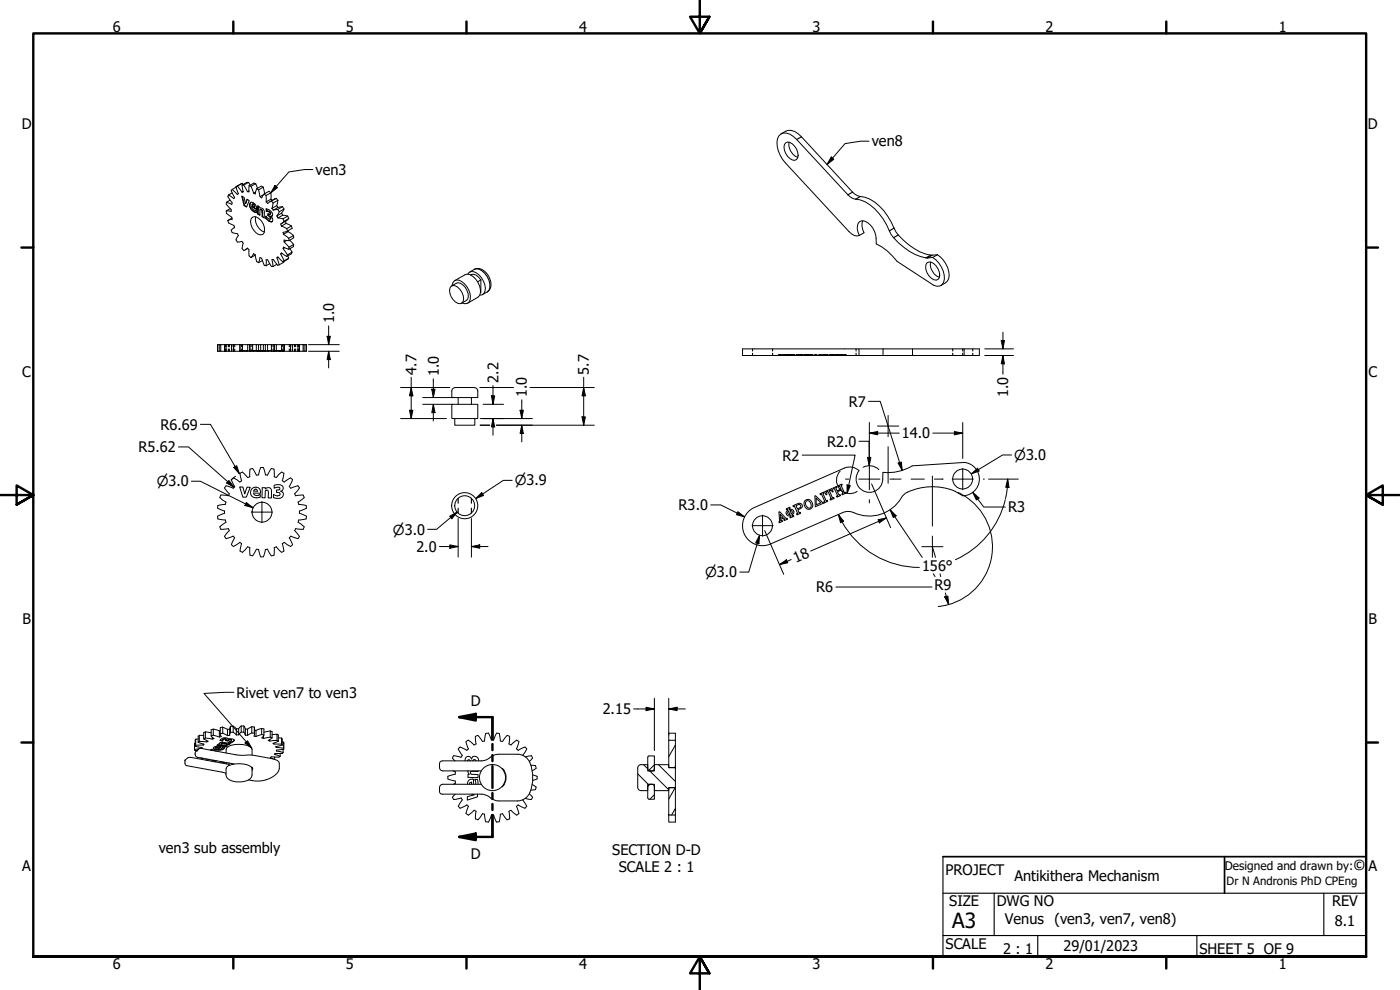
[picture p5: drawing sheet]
<svg xmlns="http://www.w3.org/2000/svg" width="420mm" height="297mm" viewBox="0 0 420 297" stroke-linecap="round" stroke-linejoin="round" font-family="sans-serif">
<defs><g id="words">
<text font-size="6.3" x="285.8" y="278.5">A3</text>
<text font-size="4.5" x="406.1" y="261">©</text>
<g font-size="4.4">
<text x="33.8" y="9.6">6</text>
<text x="103.8" y="9.6">5</text>
<text x="173.8" y="9.6">4</text>
<text x="243.8" y="9.6">3</text>
<text x="313.8" y="9.6">2</text>
<text x="383.8" y="9.6">1</text>
<text x="6.5" y="38.8">D</text>
<text x="410.5" y="38.8">D</text>
<text x="261.6" y="43.9">ven8</text>
<text x="94.7" y="52.5">ven3</text>
<text x="100.2" y="97" transform="rotate(-90 100.2 97)">1.0</text>
<text x="6.7" y="113">C</text>
<text x="125" y="112.4" transform="rotate(-90 125 112.4)">4.7</text>
<text x="131.7" y="112.9" transform="rotate(-90 131.7 112.9)">1.0</text>
<text x="176.7" y="112.4" transform="rotate(-90 176.7 112.4)">5.7</text>
<text x="410.7" y="113">C</text>
<text x="149.6" y="114.9" transform="rotate(-90 149.6 114.9)">2.2</text>
<text x="158.2" y="119.2" transform="rotate(-90 158.2 119.2)">1.0</text>
<text x="302.6" y="119.2" transform="rotate(-90 302.6 119.2)">1.0</text>
<text x="254.7" y="122">R7</text>
<text x="48.2" y="128.9">R6.69</text>
<text x="270.7" y="131.6">14.0</text>
<text x="41.6" y="135.7">R5.62</text>
<text x="248.2" y="134">R2.0</text>
<text x="234.9" y="138.2">R2</text>
<text x="203.7" y="153.1">R3.0</text>
<text x="302.5" y="153.7">R3</text>
<text x="125" y="165.6">2.0</text>
<text x="238.8" y="169" transform="rotate(-24 238.8 169)">18</text>
<text x="276.7" y="171.3">156°</text>
<text x="245" y="177.7">R6</text>
<text x="280.5" y="177">R9</text>
<text x="6.7" y="187.3">B</text>
<text x="410.7" y="187.3">B</text>
<text x="71" y="209.3">Rivet ven7 to ven3</text>
<text x="141.4" y="211.7">D</text>
<text x="180.9" y="214.3">2.15</text>
<text x="47.6" y="255.8">ven3 sub assembly</text>
<text x="141.4" y="257.8">D</text>
<text x="183.8" y="256.4">SECTION D-D</text>
<text x="6.7" y="261.5">A</text>
<text x="185.7" y="261.6">SCALE 2 : 1</text>
<text x="283.8" y="262.4">PROJECT</text>
<text x="410.7" y="261.5">A</text>
<text x="304.5" y="264.3">Antikithera Mechanism</text>
<text x="284.9" y="272">SIZE</text>
<text x="299.1" y="272">DWG NO</text>
<text x="399.8" y="271.9">REV</text>
<text x="301.6" y="277.4">Venus</text>
<text x="316.4" y="277.2">(ven3, ven7, ven8)</text>
<text x="400.6" y="277.8">8.1</text>
<text x="283.8" y="284.7">SCALE</text>
<text x="301" y="286.3">2 : 1</text>
<text x="319.2" y="285.4">29/01/2023</text>
<text x="360" y="286.2">SHEET 5 OF 9</text>
<text x="33.8" y="290.6">6</text>
<text x="103.8" y="290.6">5</text>
<text x="173.8" y="290.6">4</text>
<text x="243.8" y="290.6">3</text>
<text x="313.8" y="290.6">2</text>
<text x="383.8" y="290.6">1</text>
</g>
<g font-size="4.1">
<text x="304.3" y="138">⌀3.0</text>
<text x="47" y="145.9">⌀3.0</text>
<text x="154.5" y="145.7">⌀3.9</text>
<text x="117.9" y="160.4">⌀3.0</text>
<text x="211.6" y="173.2">⌀3.0</text>
</g>
<text font-size="3.6" x="367.6" y="261">Designed and drawn by:</text>
<text font-size="3.4" x="368.1" y="265.7">Dr N Andronis PhD CPEng</text>
</g></defs>
<!-- layer: Hatch (ANSI) -->
<path d="M191.4 232.2l3.1 3.1M193.1 229.4l1.3 1.3M195 235.3l-.6 .6M195 231.3l5.7 5.7M196.4 238.4l-1.4 1.4M196.4 229.5l-1.7 1.6M196.4 237.2h.1M197.6 229.4l5.1 5.1M202.6 236.3l-1.9 3.4M202.7 223.5l-2 3.5M202.7 229.9l-.3 .4M202.7 242.6l-1.2 1.9" fill="none" stroke="#000" stroke-width=".3"/>
<!-- layer: Hidden (ANSI) -->
<g fill="none" stroke="#000" stroke-width=".34">
<path d="M67.4 103.4v.6M67.4 104.7v.7M67.6 103.4v.6M67.6 104.7v.7M67.8 103.4v.6M67.8 104.7v.7M68.5 103.4v.6M68.5 104.7v.7M68.8 103.4v.6M68.8 104.7v.7M70 103.4v.6M70 104.7v.7"/>
<path d="M70.4 103.4v.6M70.4 104.7v.7M72.2 105.2h-.3v.2M72.5 103.4v.6M72.5 104.7v.7M72.6 105.2h.5M72.9 105.2v.2M73.3 105.2h.4M73.4 105.2v.2M74.1 105.2v.2M74.4 105.2h-.5v.2M74.8 105.2h.3v.2"/>
<path d="M75 103.4v.6M75 104.7v.7M75.6 103.4v.6M75.6 104.7v.7M75.7 105.2h-.5v.2M76.1 105.2v.2M76.3 105.2h1v.2M77.6 105.2v.2M77.7 105.2h.5v.2M78 105.2v.2M78.1 105.2v.2M78.7 105.2v.1"/>
<path d="M78.7 105.3v.1M79 105.2h-.4v.2M79.3 105.2h.7M79.5 105.2v.2M79.6 105.2v.2M79.7 105.2v.2M80.3 105.2h.6M80.5 105.2v.2M80.6 105.2v.2M81.2 105.2h.3l-.1 .2M81.6 103.4v.6M81.6 104.7v.7"/>
<path d="M82.1 105.2l-.1 .2M82.1 105.2l.2 .2M82.1 105.2v.2M82.2 105.2v.2M82.3 105.2h.4M82.3 103.4v.6M82.3 104.7v.7M83 105.2v.2M83.1 105.2h.8M83.8 105.2v.2M84 105.2v.2M84.1 105.2v.2"/>
<path d="M84.2 105.4l.1-.2h.5v.2M84.6 105.2v.2M84.7 103.4v.6M84.7 104.7v.7M84.9 105.2h.1M85 105.2v.2M86.8 103.4v.6M86.8 104.7v.7M87.2 103.4v.6M87.2 104.7v.7M88.4 103.4v.6M88.4 104.7v.7"/>
<path d="M88.7 103.4v.6M88.7 104.7v.7M89.5 103.4v.6M89.5 104.7v.7M89.6 103.4v.6M89.6 104.7v.7M89.9 103.4v.6M89.9 104.7v.7M225.8 104.7v.6M225.8 106v.7M231.9 104.7v.6M231.9 106v.7"/>
<path d="M233.7 106.5h.1M233.7 106.6v.1M233.8 106.5v.2M233.8 106.6v.1M233.9 106.5l.1 .2M234.1 106.5v.2M234.2 106.5v.2M234.3 106.5v.2M234.6 106.5h-.6M234.7 106.5v.2M234.9 106.5v.2M235.2 106.5v.2"/>
<path d="M235.3 106.5h.6M235.3 106.5v.2M235.5 106.5v.2M235.9 106.5h.4v.2M235.9 106.5v.2M236 106.5v.2M236.1 106.5v.2M236.2 106.5v.2M236.4 106.5v.2M236.5 106.5v.2M236.6 106.5v.2M236.7 106.7v-.2h.3v.2"/>
<path d="M236.8 106.5v.2M236.9 106.5v.2M237.1 106.5h-.1M237.1 106.5v.2M237.1 106.5h.2M237.2 106.5v.2M237.4 106.5v.2M237.5 106.7l-.1-.2 .1 .2M237.7 106.5h-.1M237.7 106.5v.2M237.9 106.5h-.1M237.9 106.5h.1"/>
<path d="M238 106.6v.1M238.1 106.5v.2M238.3 106.5v.2M238.4 106.5v.2M238.5 106.5h-.5M238.9 106.5v.2M239.2 106.5v.2M239.3 106.5v.2M239.4 106.5v.2M239.6 106.5h.2v.2M239.6 106.5h-.5v.2M239.6 106.6v.1"/>
<path d="M239.7 106.5v.2M239.9 106.7v-.2l.2 .2M240 106.5v.2M240.1 106.5l.1 .2M240.2 106.5l.1 .2M240.4 106.5h-.1M240.5 106.5h.1M240.6 106.5l.1 .2M240.6 106.6v.1M240.7 106.5h.1M240.8 106.5v.2M241.3 106.7v-.2h.3v.2"/>
<path d="M241.4 106.5v.2M241.5 106.5v.2M241.7 106.7v-.2l.3 .2M241.8 106.5v.2M241.9 106.5v.2M242.1 106.5v.2M242.2 106.5v.2M242.3 106.5l-.3 .2M242.4 106.5v.2M242.5 106.5h.3v.2M242.6 106.5v.2M242.7 106.5v.2"/>
<path d="M243 106.7l-.1-.2h.2v.2M243 106.5v.2M243.2 106.5v.2M243.2 106.7v-.2h.2v.2M243.3 106.5v.2M243.5 106.5v.2M243.5 106.5l.2 .2M243.8 106.5h.1M243.8 106.5l.1 .2M243.8 106.5v.2M244.7 106.5v.2M244.8 106.5v.2"/>
<path d="M244.9 106.5v.2M245 106.5v.2M245.2 106.5h-.6v.2M245.7 106.5h.8M246.1 106.5v.2M246.2 106.5v.2M246.3 106.5v.2M246.5 106.5v.2M246.8 106.5h.7M247 106.5v.2M247.1 106.5v.2M247.2 106.5v.2"/>
<path d="M247.3 106.5v.2M247.4 106.5v.2M247.5 106.5h.7v.2M247.5 106.6v.1M247.5 106.5v.2M247.9 106.5v.2M248 106.5v.2M248.3 106.5v.2M248.4 106.5v.2M248.5 106.5v.2M249.1 106.5v.2M249.2 106.5v.2"/>
<path d="M249.4 106.5v.2M249.6 106.5h-.7v.2M249.6 106.6v.1M249.7 106.5h-.1M249.9 106.5v.2M250.1 106.5v.2M250.2 106.5v.2M250.3 106.5h-.4l-.1 .2M250.4 106.5v.2M250.7 106.5h.6v.2M250.8 106.5v.2M251 106.5v.2"/>
<path d="M251.2 106.5h.1M251.2 106.5v.2M251.4 106.5h.5M251.5 106.5v.2M251.7 106.5v.2M251.8 106.5v.2M252 106.5v.2M252.1 106.5v.2M252.3 106.5v.2M252.3 106.5h.7v.2M252.4 106.5v.2M252.5 106.5v.2"/>
<path d="M252.6 106.5v.2M252.8 106.5v.2M253.2 106.5h.3M253.4 106.5v.2M253.6 106.5h.3v.2M253.7 106.5v.2M256.9 104.7v.6M256.9 106v.7M285.9 104.7v.6M285.9 106v.7M288.9 104.7v.6M288.9 106v.7"/>
<path d="M291.9 104.7v.6M291.9 106v.7M137.5 149.5v1.5M137.5 152.5v1.5M141.5 149.5v1.5M141.5 152.5v1.5"/>
</g>
<g fill="#000">
<circle cx="75.2" cy="105.2" r=".17"/>
<circle cx="82.2" cy="105.2" r=".17"/>
<circle cx="82.3" cy="105.2" r=".17"/>
<circle cx="233.8" cy="106.5" r=".17"/>
<circle cx="241.3" cy="106.5" r=".17"/>
</g>
<!-- layer: Visible (ANSI) -->
<g fill="none" stroke="#000" stroke-width=".3">
<path d="M68.6 58.5l-.2 .5 1.3 1.9-.1 .4-1.7-.6M69.7 56.8l-.3 .4 1 2.1-.2 .3-1.6-1.1M69.7 57.9l-1.1 .6M70.8 56l.7 2.1-.3 .2-1.5-1.5M70.9 56.2l-1.2 .6M71.2 55.8l1.4 1.8M71.2 55.8l-.4 .2M72.6 55.5l.4 2.1h-.4l.4-.2M72.6 55.5h.6M72.7 55l-1.9 1M72.7 58.9l.7 2.7M72.9 55.4l-.2-.4-1.5 .8"/>
<path d="M73.2 55.5l1.1 2M73.2 55.5l1.4-.8 .5 .9M74.2 59.8l-.5 1.3 .4-1.3 .7 .4-.8 1.9-.8-.4 .2-.1M74.6 54.7h-.5l-1.5 .8M74.8 55.7l-.1 1.9-.4-.1 .4-.2M74.8 55.7l.5 .2M75.3 55.9l.8 2.1M75.3 55.9l1.5-.8 .5 1.4M76.7 57.6l-.6 .4M76.8 55.1l-.6-.2-1.4 .8M77 56.6l-.4 1.6-.5-.2M77 56.6l.6 .4"/>
<path d="M77.6 57l.4 2M79 56.2l.4 1.9M79 56.2l-.6-.4-1.4 .8M79 56.2l-1.4 .8M79.3 58.2l-.8 1.2-.5-.4 1.1-.6M79.3 58.2l.5 .5M79.8 58.7l.1 1.9M81.3 57.9v1.9M81.3 57.9l-1.5 .8M81.3 57.9l-.6-.5-1.4 .8M82.9 59.5l.5 .6M234.4 40.2a3.6 3.6 0 0 1 5.2 0l16.3 17.4a4.9 4.9 0 0 0 3.6 1.6 15.1 15.1 0 0 1 8.8 9.2 16.8 16.8 0 0 0 11.4 8.2l1.6-.2"/>
<path d="M235.8 42.9a2.05 2.05 0 0 1 2.7 .9 3.5 3.5 0 0 1 .6 4.1 2.11 2.11 0 0 1-2.8-1 3.4 3.4 0 0 1-.5-4zM236.8 42.7a4.2 4.2 0 0 0 2.6 4.5M67.9 63.3v.7l1.7 1.2 .1 .6-1.3 .4M67.9 60.7v.6l1.5 1.6v.5l-1.5-.1M68.4 66.2l.2 .7 1.6 .7 .2 .6M69 60.1l-1.1 .6M69.1 62.6l-1.2 .7M69.6 65.4l-1.2 .8M70.4 68.2l-1 .9 .3 .7 1.5 .3 .3 .6-.7 1.3 .4 .6 1.4-.2 .4 .6-.4 1.6 .6 .6 1.1-.7 .4 .4 .1 1.9 .5 .5M70.4 68.2l-.2 .2M73.4 61.6l.6 .4M73.7 61.1l-.4-1.8-.7-.5 .6 2.9"/>
<path d="M74.3 74.5l-.7 .5M75.3 60.7a2.15 2.15 0 0 0 1.5 3M75.3 77.3l.8-1.2 .5 .3 .4 2.1 .6 .3M75.5 62l.7 1 .8 .2-.1 .6-.3-.1M75.7 61.3l.5 .2 .2 .5-.8-.5zM75.7 61.3l.4-.1 .3 .3v.5M75.7 65.2a2.26 2.26 0 0 1 2.7 1.1 3.4 3.4 0 0 1 .5 4 2.19 2.19 0 0 1-2.7-1.1 3.3 3.3 0 0 1-.5-4zM76.6 76.5l-1.3 .8M76.7 65.1a4.2 4.2 0 0 0 2.6 4.5M76.8 63.7h.1M77 62.7l-1.3-.8-.2 .1 1.5 .9v-.3a1.69 1.69 0 0 0-1.8-1.9 2 2 0 0 0 1.6 3M77.5 64.1l.5 .3"/>
<path d="M77.5 61.8v2.3l-.2 .1 .1-2.4 .6 .4v.2a1.16 1.16 0 0 1 1.3 1.4v1.6l-.6-.4M77.6 78.8l.4-1.5 .5 .2 .8 2.1 .5 .1M78 62.9l.6 .4 .1 1.7 .1-.1v-1.7l-.3-.3h-.5v1.7l-.7-.4M78.7 78.2l-1.1 .6M78.8 64.9l.5 .4M79.8 79.7l.1-1.8 .4 .1 1.1 2h.6M79.9 65.5l.9 .7 .9 .3M79.9 65v.5M80 63.3l-.1-.7a1.73 1.73 0 0 1 1.8 2.2l-.4 .1M80.1 62.7v.6M80.1 63.3l.7 .1a.49 .49 0 0 1 .4 .4 .49 .49 0 0 1-.2 .5M80.1 63.3l-.2 .1 .8 .1 .4 .6-.2 .2-.5-.2v.6"/>
<path d="M80.5 64.6l-.1 .1 .7 .6v.4a1.4 1.4 0 0 1-1.3-.9v.8l.1-.1M80.6 64.2l-.1 .4 .8 .6-.2 .6M80.9 79.1l-1.1 .6M81.4 60.3l-1.1 .7-.4-.4M81.4 60.3l1.5-.8-1.9 1M81.4 60.3l.6 .6M81.6 62.5l1.5-.8 .3 .6-1.4 .8zM81.7 64.8l-.4 .1a1.02 1.02 0 0 1 .2 1.7l-.8-.3-.9-.7M81.7 60.1l-.4-.3-1.4 .8M82 60.9l-.4 1.6M83.1 77.4l.7 2M83.1 64.8l1.4-.8 .3 .6-1.4 .8z"/>
<path d="M83.1 79.3l-1.1 .7M83.4 62.9l-1.4 .2M83.4 62.9l.4 .6M83.4 77.1l-.3 .3 .3-.2M83.4 77.1l1.5 1.5M83.4 65.4l1.5 .2M83.4 60.1l-.3 1.6M83.4 60.1l-1.4 .8M83.8 79.4l-.4 .2-1.4-1.8-.4 .1 .4 2.1M83.8 63.5l-.7 1.3M84.2 76.2l1.1 2.1M84.5 67.8l1.6 .8"/>
<path d="M84.6 76l-.4 .2 .3-.3 1.6 1M84.8 62l-1.4 .3M84.8 62l-1.4 .9M84.8 62l.4 .7M84.8 64.6l1.6 .2M84.9 65.6l.4 .8M85 74.6l1.3 1.9M85.1 70.3l1.6 1.2M85.2 78.5v.1l-1.4 .8M85.2 62.7l-.7 1.3M85.2 62.7l-1.4 .8M85.3 72.6l1.4 1.6"/>
<path d="M85.3 66.4l-1.1 .8 .3 .6 1.4-.8-.3-.6M85.3 78.3l-.4 .3M85.4 74.3l-.4 .3 .1-.4 1.6 .6M85.9 67l1.6 .8M86 72.2l-.7 .4v-.6l1.4 .2M86.1 68.6l.2 .7M86.3 76.5l-.2 .4M86.4 76.8l.3 .7-1.4 .8M86.4 64.8l-1.5 .8M86.4 64.8l.3 .8M86.4 69.2l.1 .3-1.4 .8-.1-.6 1.3-.4M86.5 69.5l1.6 1.2"/>
<path d="M86.7 65.6l-2.3 1.5M86.7 77.5l-1.8 1.1M86.7 65.6l-1.4 .8M86.7 71.5v.7M86.7 74.2v.6M87 72l1.1 1.3-1.4 .9M87 74.6l.7 1-1.4 .9M87.5 67.8l.2 .7-1.4 .8M87.5 67.8l-1.4 .8M87.7 75.6l-.2 .5-1.4 .8M88.1 70.7v.7l-1.4 .8M88.1 70.7l-1.4 .8"/>
<path d="M88.1 73.3v.7l-1.4 .8M257.9 70.6a2.67 2.67 0 0 1-3.1-1.1l-19.1-20.6a8.4 8.4 0 0 1-2.4-7.3 2.45 2.45 0 0 1 3.8-1.3l2 1.6 15.4 16.5a4.6 4.6 0 0 0 3.6 1.6 15.1 15.1 0 0 1 8.8 9.3 17.1 17.1 0 0 0 11.4 8.1l1.6-.2 1.4-.8M257.9 70.6a3.4 3.4 0 0 1 .2-4.2 2.77 2.77 0 0 1 3.1 1.1 6.9 6.9 0 0 1 1.8 5.7 16.8 16.8 0 0 1 6.2 5.2l11 7.2a2.06 2.06 0 0 0 2.2 .1 2.06 2.06 0 0 0 1-1.9 7.7 7.7 0 0 0-3.5-6.6M259 66.2a4.2 4.2 0 0 0 .3 3.6l-1.4 .8M278.3 78.8a2.08 2.08 0 0 1 2.7 1 3.4 3.4 0 0 1 .5 4 2.13 2.13 0 0 1-2.7-1 3.5 3.5 0 0 1-.5-4zM279.3 78.6a4.3 4.3 0 0 0 2.6 4.6M281.3 76.4a7.6 7.6 0 0 1 3.4 7.2l-.9 1.2-1.4 .9M135.4 85.9a2.08 2.08 0 0 1 2.7 1 3.4 3.4 0 0 1 .5 4 2.13 2.13 0 0 1-2.6-1 3.5 3.5 0 0 1-.6-4zM135.5 85.8l1.4-.8a2.35 2.35 0 0 1 2.8 1.3 3.7 3.7 0 0 1 .7 3.4l-1.9 1.3M135.7 85.7a1.67 1.67 0 0 1 1-1.6 1.67 1.67 0 0 1 1.8 .3 5.7 5.7 0 0 1 2.6 5.5 1.53 1.53 0 0 1-2.4 1M136.5 84.2l3-1.7a2.73 2.73 0 0 1 3.2 1.2 5.1 5.1 0 0 1 1.2 5l-.5 .5-3 1.8M140.4 82.3a1.67 1.67 0 0 1 2.6-.4 5.7 5.7 0 0 1 2.5 5.5l-.3 .6-.5 .5h-.7"/>
<path d="M140.9 81.6a3.6 3.6 0 0 1 6 1.9 3.3 3.3 0 0 1-2.1 4.9M141.2 82.5a1.81 1.81 0 0 1 2.4 .7l.7 .8M144.3 84l-.1 3.7M144.3 84l-1 .6M65.4 105.4v-2h.6v2M65.4 103.4l-.1 2h4.8M66 103.4h.3M66.3 105.4v-2h1.1v2M67.4 103.4h.5M67.9 105.4v-2h1.6v2M69.5 103.4h.6M72 103.4h-1.9v2"/>
<path d="M72 105.4h.8M72.1 103.4l-.1 2h-1.9M72.1 103.4v2M72.1 103.4h.7M74.3 103.4h-1.5v2M74.3 105.4h.6M74.9 103.4h-.6v2h-1.5M74.9 103.4v2M75 105.4h4M75 103.4h.8M76.9 105.4v-2h.7v2M76.9 103.4h-1.1v2"/>
<path d="M77.6 103.4h.6M79 105.4h.6v-2h.7v2h-.7M79 103.4h-.8v2M79.6 103.4h-.6v2M80.3 103.4h1.1v2h-1.1M81.4 105.4h.8M81.4 103.4h.8M82.2 103.4h.7v2h-.7zM82.3 103.4v2M82.9 103.4h1.6v2h-1.6M84.5 105.4h.7M84.5 103.4h.7"/>
<path d="M85.2 103.4l.1 2zM85.3 103.4h1.9v2h-1.9M87.2 105.4h.6M87.2 103.4h.6M87.8 103.4h1.6v2h-1.6zM89.4 105.4h.5M89.4 103.4h.5M89.9 103.4h1.1v2h-1.1zM91 105.4h.3M91 103.4h.3M91.3 103.4h.6v2h-.6zM91.9 103.4v2"/>
<path d="M135.6 117.3v2h7.8v-2M135.6 117.3a1.07 1.07 0 0 1 1-1h5.8a.99 .99 0 0 1 1 1M137.5 119.3v2M141.5 119.3v2M222.8 104.7h35v2h-35zM257.8 104.7h7.2M273.9 106.7v-2h15.4v2M273.9 104.7h-8.9v2M289.3 104.7h4.6v2h-36.1M135.6 121.3h7.8v4.3h-7.8zM136.5 125.6v2h6v-2M289.3 138.7a5 5 0 0 1 4.6 5.2 5 5 0 0 1-5 4.8l-2.8-1.5"/>
<path d="M289.3 138.8l-15.5 .9a14 14 0 0 1-8.8 2v.4a4.9 4.9 0 0 1-2.9 5.5 4 4 0 0 1-4.5-1.6 4 4 0 0 1 .2-4.8 4 4 0 0 0-4.4-.8M65.3 154.9a.84 .84 0 0 0 1 1l1.3 .1 .2 .7M65.3 152.5l2.1 .8M65.4 151.7l-.1 .8M66 158a.86 .86 0 0 0 1.2 .8l1.3-.2M66 149.3l1.8 1.4-.2 .6-2.2 .4M67.4 153.3v.7M67.4 154l-2.1 .9M67.8 156.7l-1.8 1.3M67.8 145.7l-.4 .7 1.4 1.8M67.8 145.8l2.2 .7M68.5 158.6l.3 .6"/>
<path d="M68.5 148.7l-1.8-.2a.77 .77 0 0 0-.7 .8M68.8 159.2l-1.4 1.8a.86 .86 0 0 0 1.3 .4l1.3-.5 .4 .5-1 2M68.8 148.2l-.3 .6M69.4 143.9l1.1 2.1-.5 .5M69.5 143.9a.85 .85 0 0 1 1.4-.1l1.1 .8 .5-.4M71.9 146.1h1l.5 2.1 .7-2h1l-1.2 3h-1zM74.3 143.3l-1.2-1.4a.71 .71 0 0 0-1 .1l.4 2.3M75 140.8v2.3l-.7 .2M75.6 146.6a1.5 1.5 0 0 1 1.9-.3 1.5 1.5 0 0 1 .7 1.7l-2.1-.1a.8 .8 0 0 0 .9 .8l1.1-.3v.8a1.84 1.84 0 0 1-2.1-.1 1.84 1.84 0 0 1-.7-2zM75.8 140.6l1.1 2M75.8 140.6l-.8 .2M76.3 146.9l.7-.1 .3 .6-1.2-.1z"/>
<path d="M77.6 142.5l-.7 .1M78.7 146.3h1l-.1 .4a1.04 1.04 0 0 1 1.3-.4 1.04 1.04 0 0 1 .6 1.2l-.1 1.9h-.9v-1.9l-.2-.4h-.2l-.5 .1-.1 2.2-.9-.1zM79 140.3a.86 .86 0 0 0-1.1 .9l-.3 1.3M79 140.3l.7 2.2 .6 .1M81.4 140.6l-1.1 2M81.4 140.6l.8 .2M82.2 140.8l.1 2.3 .6 .2 1.2-1.4a.75 .75 0 0 1 1.1 .1M82.3 145.6a1.75 1.75 0 0 1 2.7 .9l-.2 .6-.6 .3 .6 .2a1.16 1.16 0 0 1-.7 1.9l-2.1-.2 .2-.9a1.2 1.2 0 0 0 1.9-.2l-.3-.4-.8-.1v-.7h.8l.1-.6a1.49 1.49 0 0 0-1.6 .1zM84.7 144.2l.6 .4 1.9-1.2a.84 .84 0 0 1 .3 1.4l-.7 1.2 .5 .5M85.2 142l-.5 2.3M88.4 159.2l1.5 1.8a.83 .83 0 0 1-1.4 .4l-1.2-.5-.5 .5 1 2a.85 .85 0 0 1-1.4 .1l-1.1-.8-.6 .4 .5 2.2M88.4 148.2l.3 .5 2.3-.2a.84 .84 0 0 1-.4 1.4l-1.1 .8 .1 .6"/>
<path d="M89.4 145.8l-2.1 .7M89.4 145.7a.84 .84 0 0 1-.1 1.4l-.9 1.1M89.4 156.7l1.5 1a.71 .71 0 0 1 .1 1.1l-2.3-.2-.3 .6M89.6 151.3l2.3 .4M89.6 156l-.1 .7M91.9 155.7l-2.3 .3M91.9 151.7a.85 .85 0 0 1-.8 1.2l-1.2 .4v.7l1.7 .7a.74 .74 0 0 1 .3 1M233.8 153.6l.2-.1 2.3 2.3-1 .4-.1-.3 .3-.1-.3-.4-.9 .5v.4l.4-.1 .2 .2-1.1 .5zM234.1 154.3l.8 .9-.7 .3zM235.9 152.7l1.1-.5 .2 .3-.4 .1 .3 .3a.89 .89 0 0 1 1.2 1l-.6 .6 .1 .3 .3-.2 .2 .3-1.1 .5-.2-.3 .4-.1-.2-.3a.87 .87 0 0 1-1.2-.3 .87 .87 0 0 1 .4-1.3v-.3l-.3 .2zM236.6 153.4l.5 1a.56 .56 0 0 1-.7-.3 .56 .56 0 0 1 .2-.7zM237.1 153.2a.56 .56 0 0 1 .7 .3 .56 .56 0 0 1-.3 .7z"/>
<path d="M238 151.8l1.6-.8a.85 .85 0 0 1 1 .3 .85 .85 0 0 1 .1 1l-1.3 .7 .4 .9 .4-.2 .1 .3-1.1 .5-.1-.3 .3-.1-1-2.2-.3 .1zM238.9 151.7l1-.3 .3 .1 .1 .5-1 .7zM241.5 150.4a1.49 1.49 0 0 1 2.2 .1 1.49 1.49 0 0 1-.3 2.1 1.56 1.56 0 0 1-1.8-.4 1.56 1.56 0 0 1-.1-1.8zM242 150.3a1.23 1.23 0 0 1 1.3 .7 1.23 1.23 0 0 1-.3 1.5 1.37 1.37 0 0 1-1-2.2zM244.6 148.8l.2-.1 2.3 2.3-2.4 1zM244.9 149.4l1.4 1.5-1.3 .6zM246.1 148.2l1.1-.6 .2 .3-.4 .2 .9 2.2 .4-.2 .1 .3-1.1 .5-.1-.3 .3-.2-1-2.1-.3 .1zM247.5 147.5l2.1-.9 .5 .9-.3 .1-.4-.5-.5 .2 1 2.1 .3-.1 .2 .2-1.2 .6-.1-.3 .3-.2-.9-2.2-.5 .2 .2 .8-.3 .1zM249.9 146.5l1.1-.5 .2 .2-.4 .2 .4 .9 1.2-.5-.4-.9-.3 .1-.2-.3 1.1-.5 .2 .3-.4 .2 1 2.2 .3-.2 .2 .3-1.1 .4-.2-.2 .4-.2-.5-1-1.2 .6 .5 .9 .3-.1 .2 .3-1.1 .5-.2-.3 .4-.2-1-2.1-.3 .1zM253.4 140.4l-27 11.9a6 6 0 0 0-3.1 7.8 6 6 0 0 0 7.9 3.1M286.1 147.2a17.5 17.5 0 0 0-14.6 1l-.4 .3a11.5 11.5 0 0 1-15.4 5.1l-1.7-.1-1.1 .3-21.7 9.4M69.4 163.4a.85 .85 0 0 0 1.5 .1l1.1-.8 .5 .4-.5 2.2a.81 .81 0 0 0 1.4-.2l.9-1"/>
<path d="M74.3 164.1l.7 .2v1.8a.74 .74 0 0 0 .8 .7M76.9 164.8l-1.1 2M76.9 164.8l.7 .1 .6 2.1M78.2 167.1h.8M80.3 164.8l1.1 2M80.3 164.8l-.7 .1-.6 2.1M82.9 164l1.2 1.4a.75 .75 0 0 0 1.1-.1M82.9 164.1l-.6 .2v1.8a.74 .74 0 0 1-.9 .7M61.6 219.6l-.5 .2v1.9M63.4 219.9l-1.8-.3v1.8M64 218.8l1.8 .5M64 218.8v1.8"/>
<path d="M64 218.8l-.6 .1v1.9M66.1 219.2l-.3 .1v1.8M66.8 220l1.5 .7M66.8 218.2l1.5 .6M66.8 218.2v1.8M66.8 218.2l-.7 .1v1.8M66.8 220l-.7 .1M68.9 218.8h-.6v1.9M69.2 219.7l-.3 .9-.6 .1M69.2 217.9l-.3 .8v1.8M69.2 217.9v1.8M70 219.7l.9 .8"/>
<path d="M70 217.9l1 .7M70 217.9v1.8M70 219.7h-.8M70 217.9h-.8M71 218.6h.6v1.9h-.7zM72.4 219.7l-.8 .8M72.4 217.8l-.8 .8M72.4 217.8v1.9M72.4 219.7h.8M72.4 217.8h.8M73.2 219.7l.4 .8M73.2 217.8l.5 .9"/>
<path d="M73.2 217.8v1.9M73.7 218.7l.6 .1v1.8l-.7-.1zM75.6 219.9l-1.3 .7M75.6 218l-1.3 .8M75.6 218v1.9M75.6 219.9l.7 .1M75.6 218l.7 .1M76.3 220v-1.9l.1 2.2M76.4 219.1h.4v1.9l-.6-.1 .1-.9M78.5 218.6l-1.7 .5M78.5 218.6l.7 .1v1.8M78.5 218.6v1.8"/>
<path d="M81.1 219.3l-1.9 .4M81.1 219.3l.6 .2v1.9M81.1 219.3v1.9M55.5 228.2l.1 1.2 .4 .3 11.9 2.3M55.6 228.3l-.1-.3a1.77 1.77 0 0 1 1.7-.8l11.5 2.1M58.4 224.9v.3h.6M58.6 223.9l2 .4-.1 .3v-.3M58.6 223h-.2v1.9M58.7 223.6l-.1 .3M58.8 221.8l-.2 2.1M58.8 225.2v.2M59.1 225.4l.3-.5 .8-.4 10.6 2 4.8 .1 5.9 1a2.23 2.23 0 0 1 2.3 1.4 3.7 3.7 0 0 1-2.4 4.3l-.7 .4a9.2 9.2 0 0 1-6.1 .3"/>
<path d="M59.5 222.7l1.7 .6-.2 .2M59.5 221.7l-.7 .1-.1 1.8M59.6 224.7l-.8 .6a1.17 1.17 0 0 0 .5 1.9l11 2M59.7 224.7l-1.3 .2M59.8 222.4l2.3 .2M59.8 220.6l-.3 .3v1.8M59.8 222.4l-.3 .3M60.2 227.4l.6 .1M61 223.5l-2.3 .1M61 223.3v.2M61.1 221.7l1.3 .7-.3 .2v-.4M61.1 220.7l-1.3-.1v1.8"/>
<path d="M61.6 221.4l2.1 .4M61.6 221.4l-.5 .3M61.9 227.7v.4M62.5 227.8l-.4 .3M63.2 225.1l.3-.3 1.4 .6M63.2 225l.3 .2M63.4 220.8l.8 .8-.5 .2v-.6M64 220.6l1.8 .5M64 220.6l-.6 .2M64.3 228.1l-1 .2M64.3 228.2v.3M64.7 224.3h.8l-.5 .3-.3-.1z"/>
<path d="M65 228.2l-.4 .4M65.5 224.3v-.2l-.5-.1-.4 .4M65.8 223l.1 .3h-.3l-.4 .3 2.6 .5v-.2l-2.5-.5M65.9 223.3v-.4l1-.2 2.2 .4-.4 .4M66.1 220.1l.3 .9-.6 .1M66.2 228.9l.5-.2 .6 .1-.1 .3M66.3 224l-.8 .7 .9-.6-1.4-.2-1 .5a1.71 1.71 0 0 0 2.2 .7 1.07 1.07 0 0 0 1.2-.8M66.3 223.3l.5-.4 1.9 .4v.2l-1.7-.4-.6 .1-.1 .2 1.9 .4-.4 .3M66.7 224.1v.2M67.2 228.8v.3M67.4 224.4v-.1l-.7-.2-.3 .6h-.9M67.4 224.3a2.58 2.58 0 0 1-3.4 .1"/>
<path d="M67.4 224.3h.1M67.9 225.9v-1.1a2.77 2.77 0 0 1 2.7-1.4 7.2 7.2 0 0 1 4.9 1l.1 2.2M67.9 221.9a.62 .62 0 0 0-.7-.1 .62 .62 0 0 0-.4 .6v-.2l-.7-.2M67.9 221.9a.56 .56 0 0 0-.7-.3 .56 .56 0 0 0-.4 .6M67.9 221.9l-.3 .3 .6 .1M67.9 228.8l.1 .4M68 230.2a7.1 7.1 0 0 1 7.4 0 3.4 3.4 0 0 1-.3 3.5 6.4 6.4 0 0 1-6.7-.1 3.4 3.4 0 0 1-.4-3.4zM68.1 223.8l-.3 .1M68.5 221.8a1.47 1.47 0 0 0-2.5 .4l.8 .2M68.5 221.6v.2l.8-.2a.83 .83 0 0 1 1 .6l-1 .7M68.7 229v.7M68.8 222.6l.5 .1"/>
<path d="M68.9 223.1l-.2 .2M69.5 222a.89 .89 0 0 0-1.3 .2l-.4-.1M69.5 222l-.2 .4-.8 .3 .8 .2v-.2M69.5 222v.2l-.6-.2-.7 .3v-.1M70.3 222l-1 .7M75.5 230.2h.2M75.6 230.2l.2 .3-.2 .6M78.5 220.4l-1.7 .6M78.5 220.4l.7 .1M79.2 220.5l-.6 .9 .5 .2v-.8M81.1 221.2l-2 .4M81.1 221.2l.6 .2"/>
<path d="M81.7 221.4l-1.2 .8 .4 .2v-.5M81.7 220.4l1.4-.1v1.9M82.2 223.3h2.3M82.4 227.1v.7M82.9 224.3l2.2 .2M83.1 222.2l-2.2 .2M83.1 220.3l.4 .2v1.9M83.1 222.2l.4 .2M83.5 222.4l-1.5 .6 .2 .3v-.3M83.5 221.4h1v1.9M84.1 226.9l-.4 .3-2.3-.1-.3 .2 .9 .4M84.1 226.1v.8"/>
<path d="M84.5 221.4l.2 .3v1.8M84.5 223.3l.2 .2M84.7 223.5l-1.9 .5 .1 .3v-.3M84.7 222.6l.4 .1v1.8M85 225.7l-.2 .3-2.3 .1-.2 .2 1.8 .6M85 224.8v.9M85.1 224.8l-2.1 .3-.1 .2 2.1 .4M85.1 222.7v2.1M85.1 224.5v.3M131.9 236.3l.1 1.6 .7 .4h12.2l1.4 .4 .8 .6M134.4 233.7l2.2 .6 .1 .7-.6 .3M134.4 232.9v.8"/>
<path d="M135.8 239.2l.3 .7M135.8 227.5l.8 .8M136 231.3l.7 .3-.1 .7-2.2 .6M136.1 226.7l-.3 .7M136.2 239.9l2.2-.5 .4 .6M136.2 226.8l2.2 .4M136.6 238.3l-.8 .9M138.1 224.1a.85 .85 0 0 0-.1 1.4l.8 1.2M138.1 224.1l2 1M138.8 226.6l-.4 .6M138.8 240l-1.1 1.5a.7 .7 0 0 0 .4 1l2-1M139.5 228.3a1.04 1.04 0 0 1 .7-1.3 1.04 1.04 0 0 1 1.3 .7l.3-.6a1.21 1.21 0 0 1 1.3 0 1.21 1.21 0 0 1 .6 1.2"/>
<path d="M140.3 235.3a1.38 1.38 0 0 1 1.8-1.5v1.5M140.3 228.3l.4-.3 .4 .3M140.4 231.3l.4 1h-.3v.9l3 .1v-.9l-2.1-.1-.2-.5 .2-.3h2.1v-.2M140.6 224.7l-.5 .4M140.9 235.3l.2-.5 .4-.1v.6M141.7 238.3l.6 .2-2 .5v1.1l3-1v-.8M141.9 228.3v-.1a.51 .51 0 0 1 .6-.3 .51 .51 0 0 1 .4 .4M142.7 235.3l-.2-1.5 .8 .1 .2 1.4M144.4 235.3h-11.5a.99 .99 0 0 0-1 1M145.4 222.3l.2-1.8a.75 .75 0 0 1 1-.5l.9 2.1h.6l.9-2.1a.84 .84 0 0 1 1 1l.2 1.3 .6 .2 1.1-1.5a.71 .71 0 0 1 1 0l-.2 2.2 .6 .3 1.8-1.4a.86 .86 0 0 1 .4 1.3l-.5 1.3M145.4 222.3l-.6 .2-1.1-1.5a.73 .73 0 0 0-1-.1l.2 2.3-.6 .3-1.4-1.2a.72 .72 0 0 0-1 .2l.7 2.2M147.1 239.3l1.2 .8 1.4 .2"/>
<path d="M147.1 227.3l-.8 .5-1.4 .5-12.6 .1a2.1 2.1 0 0 0-.1 2.6l.7 .3h11.6M149.7 226.3l-1.4 .3-1.2 .7M149.7 226.3h5.6a4.4 4.4 0 0 1 4.3 4.3 10.8 10.8 0 0 1-1.3 8.4l-.5 .4a4 4 0 0 1-2.5 .9h-5.6M150.7 230.5a4 4 0 0 1 0 5.6M151.1 231.3h.2M151.2 235.3h.1M155 224.7l.5 .4M157.5 224.1l-2 1M157.6 224.1a.84 .84 0 0 1 .1 1.4l-.8 1.1M157.6 239.6l1.9 .3M158.9 238.2l.9 1M159.3 229.6l1.4 .1 .2 .8"/>
<path d="M159.5 226.8l-1.8 .3M159.5 226.7l.4 .7M159.7 235.4l1.2 .7M159.8 227.5l-.9 1M159.9 239.2l-.4 .7M159.9 232.5l1.3 .4M160.9 230.5l-1.2 .8M160.9 236.1l-.2 .8-1.4 .2M161.2 233.7l-1.3 .5M161.2 232.9v.8M191.4 236.2v-5.8a1 1 0 0 1 1-1h2v1.9h2v-1.9h4.3v.9h2v6h-2v.9h-4.3v-1.9h-2v1.9h-2a1 1 0 0 1-1-1M195.2 231.3a.78 .78 0 0 1-.8-.8v-3.2l.4-.5h1.6v3.7a.88 .88 0 0 1-1.2 .8"/>
<path d="M195.2 235.3h.4a.78 .78 0 0 1 .8 .8v3.7l-1.9-.1-.1-3.6a.78 .78 0 0 1 .8-.8M200.7 222.1h2v8.2h-2zM200.7 236.3h2v8.2h-2zM200.7 222.1v-2.1h2v2.1M140.1 241.5l.5 .4-.8 2.2 .7 .5 1.8-1.5 .6 .3M142.9 243.4l-.2 2.3 .7 .3M145.4 244.3l.4 2.3h.8M145.4 244.3l-.6-.2-1.4 1.9M147.5 244.5h.6M147.5 244.6l-.9 2.1M148.1 244.6l.9 2.1M152.2 246l-1.4-1.9-.6 .2-.4 2.3h-.8"/>
<path d="M152.7 243.4l.2 2.3-.7 .3M156.9 240l1 1.5a.72 .72 0 0 1-.4 1l-2-1-.5 .4 .6 1.7a.75 .75 0 0 1-.5 1l-1.8-1.5-.6 .3M200.7 244.5v2.2h2v-2.2"/>
<circle cx="78.6" cy="153.7" r="2.98"/>
<circle cx="139.5" cy="151.7" r="2.98"/>
<circle cx="139.5" cy="151.7" r="3.9"/>
<circle cx="228.8" cy="157.7" r="2.98"/>
<circle cx="288.9" cy="143.7" r="2.98"/>
<circle cx="147.8" cy="233.3" r="3.9"/>
</g>
<!-- layer: Visible Narrow (ANSI) -->
<g fill="none" stroke="#000" stroke-width=".34">
<path d="M240.5 41l-1.4 .9M255.9 57.6l-1.4 .8M258.2 59l-1.4 .8M75 61.4l-.1 .1M76.1 61.2l-.1 .1M76.2 63.4l-.1 .1M78.5 62.9h-.1M78.8 63.2l-.2 .1M78.8 63.7l-.1 .1M80.4 63.3l-.1 .1M80.6 64.6l-.1 .1M80.8 63.4l-.1 .1"/>
<path d="M80.8 66.2l-.1 .1M81.1 63.7l-.1 .1M81.1 65l-.2 .1M81.2 64.1h-.1M81.3 65.4l-.1 .1M81.7 66.5l-.2 .1M268.3 68.4l-1.4 .9M269.6 70.5l-1.4 .8M279.3 76.6l-1.4 .8M279.7 76.6l-1.4 .8M142.4 80.8a2.8 2.8 0 0 1 3.1 1.3 5 5 0 0 1 1.3 5l-.5 .5"/>
</g>
<!-- layer: Section Line (ANSI) -->
<path d="M137.8 215.2l5-1v2zM137.8 215.2h10v6.6M147.8 223.3v1.8M147.8 226.6v1.8M147.8 229.9v6.5M147.8 237.9v1.8M137.8 251.1l5-1v2zM147.8 241.2v1.8M147.8 244.5v6.6h-10" fill="none" stroke="#000" stroke-width=".72"/>
<g fill="#000">
<path d="M137.8 215.2l5-1v2z" fill-rule="evenodd"/>
<path d="M137.8 251.1l5-1v2z" fill-rule="evenodd"/>
</g>
<!-- layer: Border (ANSI) -->
<g fill="none" stroke="#000" stroke-width=".72">
<path d="M70 6.5v3.5M140 6.5v3.5M210 0v10l-2.9-5h5.8l-2.9 5 2.9-5M280 6.5v3.5M350 6.5v3.5M6.4 74.3h3.6M410 74.3h3.6M0 148.5h10l-5-2.8v5.7l5-2.9-5 2.9M420 148.5h-10l5-2.8v5.7l-5-2.9 5 2.9M6.4 222.8h3.6M410 222.8h3.6M10 287v-277h400v277h-400h400"/>
<path d="M70 287v3.6M140 287v3.6M212.9 292l-2.9-5 2.9 5h-5.8l2.9-5v10M280 287v3.6M350 287v3.6"/>
</g>
<!-- layer: Title (ANSI) -->
<path d="M283 257h127v30h-127M367.5 257v11" fill="none" stroke="#000" stroke-width=".51"/>
<path d="M283 257v30M283 268h127M298.4 268v12.7M397.3 268v12.7M283 280.7h127M311.4 280.7v6.3M359.2 280.7v6.3" fill="none" stroke="#000" stroke-width=".34"/>
<!-- layer: Dimension (ANSI) -->
<g fill="none" stroke="#000" stroke-width=".3">
<path d="M98.6 97.8v5.6M301 99.7v5M92.6 105.4h9.2M92.6 103.4h9.2M98.2 100.9h.9l-.5 2.5zM98.6 105.4l.5 2.5h-.9zM98.6 105.4v5M120.2 116.3h14.8M123.4 116.3l.5 2.5h-1zM123.4 113.2v12.4M126.9 119.3h9M129.6 116.8h1l-.6 2.5z"/>
<path d="M130 113.7v5.6M144 116.3h10.1M147.5 118.8h1l-.5 2.5zM148 115.7v5.6M156.6 120v5.6M159 116.3h19.4M175.2 116.3l.5 2.5h-1zM175.2 113.2v14.4M295.5 104.7h8.7M295.5 106.7h8.7M300.5 102.2h1l-.5 2.5zM301 106.7l.5 2.5h-1z"/>
<path d="M301 106.7v5.6M53.6 134.1h3l13.6 12.1M60.2 127.3h3l8.6 14.8M120.2 125.6h13.8M122.9 123.1h1l-.5 2.5zM126.9 121.3h9M130 121.3l.6 2.5h-1zM130 121.3v5M144.1 125.6h15.7M144.1 127.6h2.9M145 121.3h6.1M148 125.6l.5 2.5h-1z"/>
<path d="M148 125.6v5M149 127.6h29.4M156.1 123.1h1l-.5 2.5zM156.6 127.6l.5 2.5h-1zM156.6 127.6v5M174.7 125.1h1l-.5 2.5zM240.7 136.6h15.9l-2.4 11.4M257.8 132.4h3l.1 4.8M260.3 137.2h1.1l-.5 2.5zM260.6 120.4h3.6l6.6 20.8M260.9 129.9l2.5-.4v1zM260.9 129.9h9"/>
<path d="M260.9 126.8v13.8M269.5 138.9l1-.3 .3 2.6zM280 129.9h8.9M286.4 129.5l2.5 .4-2.5 .6zM288.9 126.8v10.8M303.6 136.5h-2.7l-9.4 5.7M57.4 144.4h2.7l15.8 7.9M68.7 144.2l1.5 2-2.2-1.3zM70.1 140.2l.9-.5 .8 2.4zM70.7 142.9l-1.4 1.1M73.9 150.8l2 1.5-2.4-.6zM135 154.9l2.2-1.2-1.6 1.9z"/>
<path d="M137.2 153.7l-6.2 5.1h-2.6M137.5 155.6v11.6M141.5 155.6v11.6M142.7 149.6l1.9-1.8 .5 .9zM153.7 144.1h-2.7l-8.3 5.5M213.3 151.5h3l7.2 3.6M221.4 153.5l2.1 1.6-2.5-.7zM229.5 159.2l5.7 13.1M251.6 154.3l1.6 2.1-.9 .4zM251.6 154.3a26.6 26.6 0 0 0 24.3 16M252.1 141.4a4 4 0 0 0-.1 5.3 4 4 0 0 0 5.2 .7M254.2 145.5l1 .2-1 2.3z"/>
<path d="M259 140.2a4 4 0 0 1 4.7 .7M261.6 145.2l5.7 13.1M263.5 155.9l2.5-.5-2.1 1.5zM266 155.4l-22.7 9.9M267.1 152.9l1.8 1.9-.8 .5zM267.1 152.9l9.7 14.3M287.6 147.8l1.2 .6M289 148.6a18 18 0 0 1 8.4 19.4 18 18 0 0 1-15.8 14M291.5 142.2l1.9-1.7 .5 .8zM291.9 147.7l1.9 1.7-.8 .6zM291.9 147.7l3.3 4.4h6.5M296.7 143.7h8.9"/>
<path d="M301.7 150a26.5 26.5 0 0 1-15 17.9M302.3 146.2l-.5 3.5M302.4 143.7l.4 2.5h-1zM302.4 143.7l-.1 2.5M131.9 164h5.6M135 163.5l2.5 .5-2.5 .5zM141.5 164l2.5-.5v1zM141.5 164h5M228 160.6l-.2 2.5-1-.2zM228 160.6l-3.3 11h-2.7M233.9 169.4l2.1-1.4 .4 .9zM237.4 167.9l-3.5 1.5"/>
<path d="M250.9 176.1h28.8M279.8 164l1 3.2M280.1 172.2l.5 .8M282.1 172.2l.2 .8M283.5 179.1l1-.3 .2 2.6zM283.7 177.9l1 3.5M190.2 212.7h6.2M193.9 212.2l2.5 .5-2.5 .5zM196.4 209.5v15.7M200.7 212.7l2.5-.5v1zM200.7 212.7h5M200.7 209.5v11"/>
</g>
<g fill="#000">
<path d="M98.2 100.9h.9l-.5 2.5z" fill-rule="evenodd"/>
<path d="M98.6 105.4l.5 2.5h-.9z" fill-rule="evenodd"/>
<path d="M123.4 116.3l.5 2.5h-1z" fill-rule="evenodd"/>
<path d="M129.6 116.8h1l-.6 2.5z" fill-rule="evenodd"/>
<path d="M147.5 118.8h1l-.5 2.5z" fill-rule="evenodd"/>
<path d="M175.2 116.3l.5 2.5h-1z" fill-rule="evenodd"/>
<path d="M300.5 102.2h1l-.5 2.5z" fill-rule="evenodd"/>
<path d="M301 106.7l.5 2.5h-1z" fill-rule="evenodd"/>
<path d="M122.9 123.1h1l-.5 2.5z" fill-rule="evenodd"/>
<path d="M130 121.3l.6 2.5h-1z" fill-rule="evenodd"/>
<path d="M148 125.6l.5 2.5h-1z" fill-rule="evenodd"/>
<path d="M156.1 123.1h1l-.5 2.5z" fill-rule="evenodd"/>
<path d="M156.6 127.6l.5 2.5h-1z" fill-rule="evenodd"/>
<path d="M174.7 125.1h1l-.5 2.5z" fill-rule="evenodd"/>
<path d="M260.3 137.2h1.1l-.5 2.5z" fill-rule="evenodd"/>
<path d="M260.9 129.9l2.5-.4v1z" fill-rule="evenodd"/>
<path d="M269.5 138.9l1-.3 .3 2.6z" fill-rule="evenodd"/>
<path d="M286.4 129.5l2.5 .4-2.5 .6z" fill-rule="evenodd"/>
<path d="M68.7 144.2l1.5 2-2.2-1.3z" fill-rule="evenodd"/>
<path d="M70.1 140.2l.9-.5 .8 2.4z" fill-rule="evenodd"/>
<path d="M73.9 150.8l2 1.5-2.4-.6z" fill-rule="evenodd"/>
<path d="M135 154.9l2.2-1.2-1.6 1.9z" fill-rule="evenodd"/>
<path d="M142.7 149.6l1.9-1.8 .5 .9z" fill-rule="evenodd"/>
<path d="M221.4 153.5l2.1 1.6-2.5-.7z" fill-rule="evenodd"/>
<path d="M251.6 154.3l1.6 2.1-.9 .4z" fill-rule="evenodd"/>
<path d="M254.2 145.5l1 .2-1 2.3z" fill-rule="evenodd"/>
<path d="M263.5 155.9l2.5-.5-2.1 1.5z" fill-rule="evenodd"/>
<path d="M267.1 152.9l1.8 1.9-.8 .5z" fill-rule="evenodd"/>
<path d="M291.5 142.2l1.9-1.7 .5 .8z" fill-rule="evenodd"/>
<path d="M291.9 147.7l1.9 1.7-.8 .6z" fill-rule="evenodd"/>
<path d="M302.4 143.7l.4 2.5h-1z" fill-rule="evenodd"/>
<path d="M135 163.5l2.5 .5-2.5 .5z" fill-rule="evenodd"/>
<path d="M141.5 164l2.5-.5v1z" fill-rule="evenodd"/>
<path d="M228 160.6l-.2 2.5-1-.2z" fill-rule="evenodd"/>
<path d="M233.9 169.4l2.1-1.4 .4 .9z" fill-rule="evenodd"/>
<path d="M283.5 179.1l1-.3 .2 2.6z" fill-rule="evenodd"/>
<path d="M193.9 212.2l2.5 .5-2.5 .5z" fill-rule="evenodd"/>
<path d="M200.7 212.7l2.5-.5v1z" fill-rule="evenodd"/>
</g>
<!-- layer: Center Mark (ANSI) -->
<g fill="none" stroke="#000" stroke-width=".3">
<path d="M263.4 127.8h6.3M266.5 124.7v6.3M266.5 134v11M75.4 153.7h6.4M78.6 150.5v6.3M225.7 157.7h6.3M228.9 154.5v6.4M260.9 140.6v6.3M260.9 149.9v1M279.8 142.9v14.9M288.9 140.6v6.3M276.6 164h6.4"/>
<path d="M279.8 160.9v6.3"/>
</g>
<!-- layer: Symbol (ANSI) -->
<path d="M82.5 55.7l.8 .6-2 1.6zM93.9 50.9h-2.5l-4.7 .7-5.4 6.3M249.5 47.1l.7 .7-2 1.5zM260.8 42.4h-2.5l-4.7 .7-5.4 6.2M70.2 207.7l-9 .4 14.4 16.4M73.5 222.9l.8-.6 1.3 2.2z" fill="none" stroke="#000" stroke-width=".3"/>
<g fill="#000">
<path d="M82.5 55.7l.8 .6-2 1.6z" fill-rule="evenodd"/>
<path d="M249.5 47.1l.7 .7-2 1.5z" fill-rule="evenodd"/>
<path d="M73.5 222.9l.8-.6 1.3 2.2z" fill-rule="evenodd"/>
</g>
<!-- layer: Centerline (ANSI) -->
<path d="M253.7 143.7h1.1M257.7 143.7h6.4M267.1 143.7h3.3M273.4 143.7h4M280.4 143.7h2.4M282.7 143.7h.1M285.8 143.7h6.3M295.1 143.7h.1" fill="none" stroke="#000" stroke-width=".3"/>
<use href="#words"/>
</svg>
